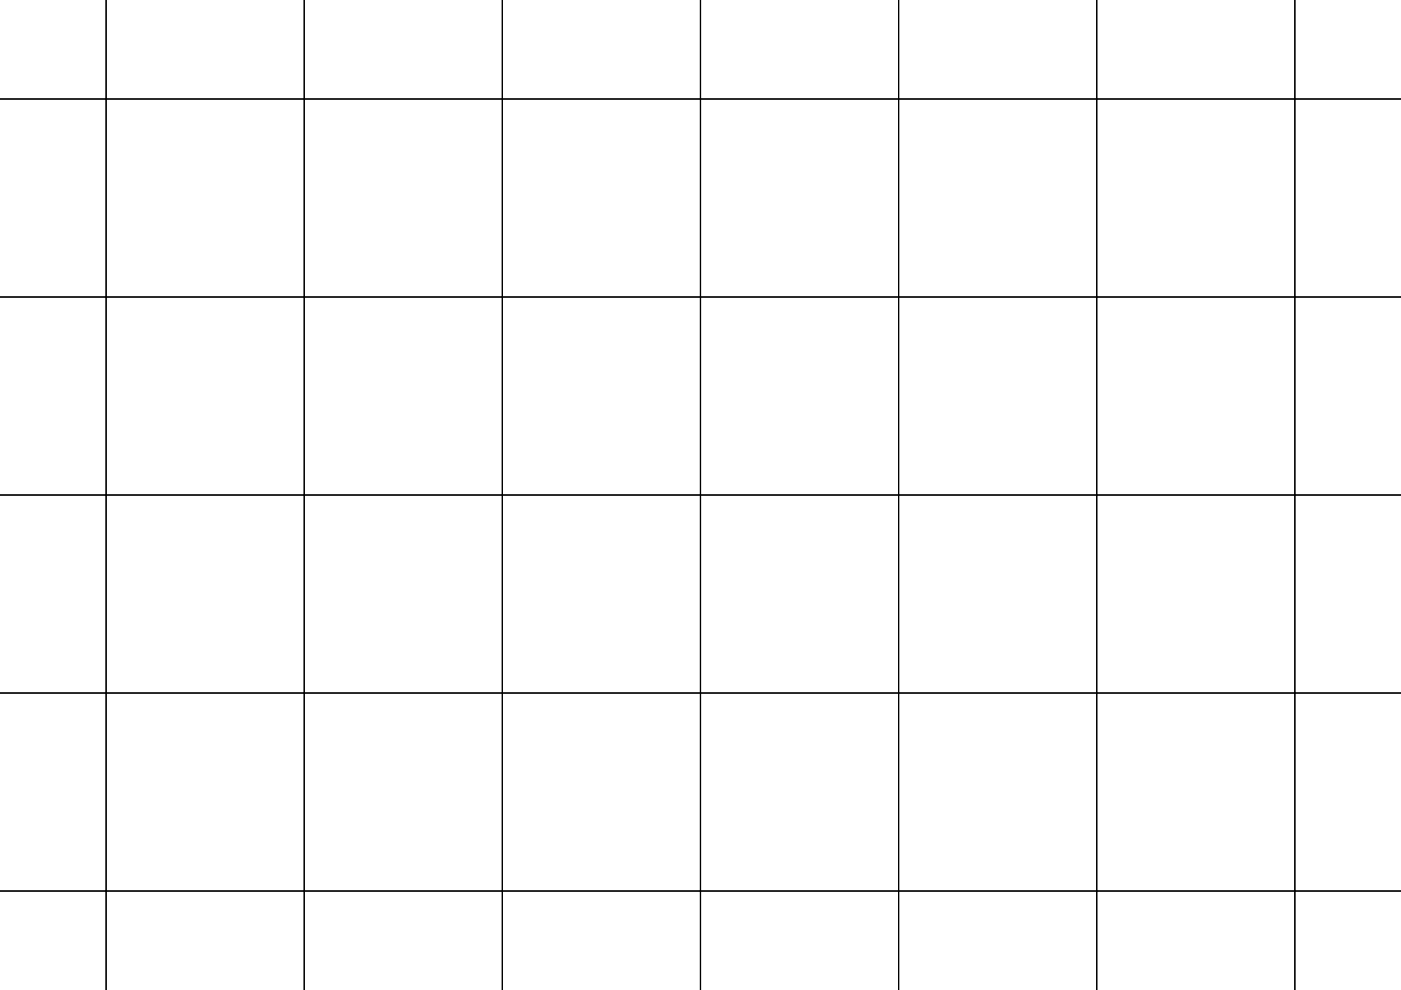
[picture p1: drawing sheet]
<svg xmlns="http://www.w3.org/2000/svg" width="297mm" height="210mm" viewBox="0 0 297 210" stroke-linecap="round" stroke-linejoin="round" font-family="sans-serif">
<path d="M22.5 -.1v210.1M64.5 -.1v210.1M106.5 -.1v210.1M148.5 -.1v210.1M190.5 -.1v210.1M232.5 -.1v210.1M274.5 -.1v210.1M-.1 21h297.2M-.1 63h297.2M-.1 105h297.2M-.1 146.9h297.2M-.1 188.9h297.2" fill="none" stroke="#000" stroke-width=".25"/>
</svg>
